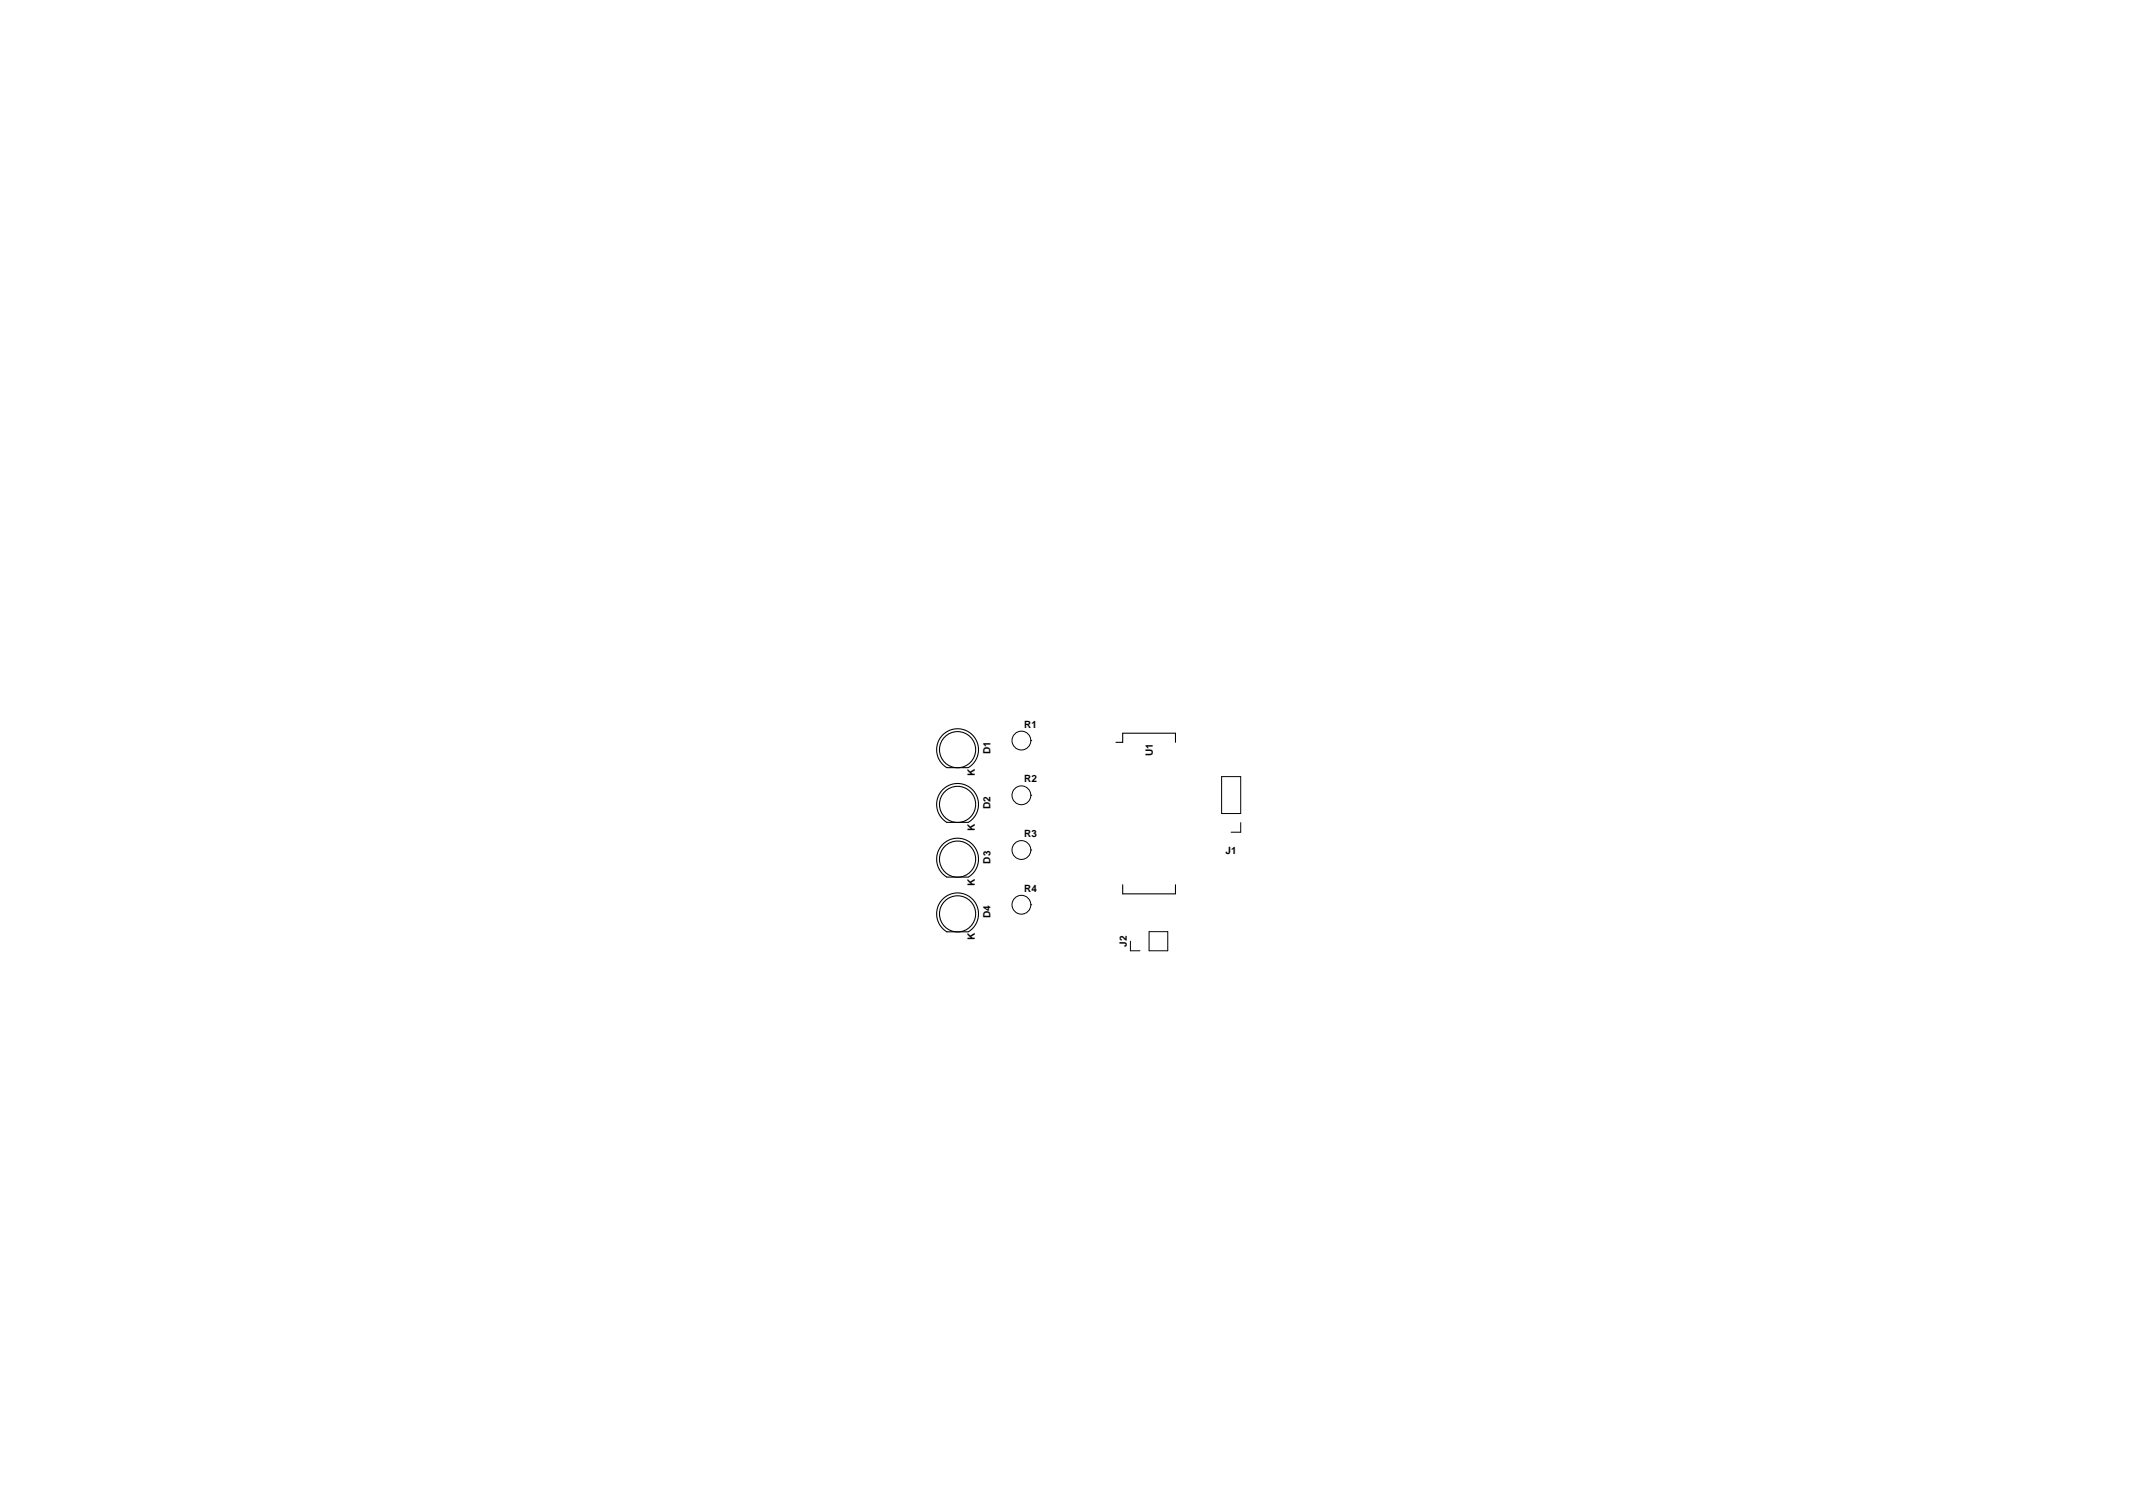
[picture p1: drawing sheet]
<svg xmlns="http://www.w3.org/2000/svg" width="297mm" height="210mm" viewBox="0 0 297 210" stroke-linecap="round" stroke-linejoin="round" font-family="sans-serif">
<defs><g id="words">
<g font-size="1.4">
<text x="142.6" y="101.3">R1</text>
<text x="137.9" y="105" transform="rotate(-90 137.9 105)">D1</text>
<text x="160.5" y="105.3" transform="rotate(-90 160.5 105.3)">U1</text>
<text x="135.8" y="108.1" transform="rotate(-90 135.8 108.1)">K</text>
<text x="137.9" y="112.6" transform="rotate(-90 137.9 112.6)">D2</text>
<text x="142.6" y="108.9">R2</text>
<text x="135.8" y="115.7" transform="rotate(-90 135.8 115.7)">K</text>
<text x="142.6" y="116.5">R3</text>
<text x="170.7" y="118.9">J1</text>
<text x="135.8" y="123.3" transform="rotate(-90 135.8 123.3)">K</text>
<text x="137.9" y="120.3" transform="rotate(-90 137.9 120.3)">D3</text>
<text x="142.6" y="124.2">R4</text>
<text x="135.8" y="130.9" transform="rotate(-90 135.8 130.9)">K</text>
<text x="137.9" y="127.9" transform="rotate(-90 137.9 127.9)">D4</text>
<text x="156.9" y="131.8" transform="rotate(-90 156.9 131.8)">J2</text>
</g>
</g></defs>
<g fill="none" stroke="#000" stroke-width=".15">
<path d="M134.9 106.9a2.92 2.92 0 0 0 .7-4.4 2.92 2.92 0 0 0-4.5 0 2.92 2.92 0 0 0 .7 4.4h3.1M134.9 114.5a2.92 2.92 0 0 0 .7-4.4 2.92 2.92 0 0 0-4.5 0 2.92 2.92 0 0 0 .7 4.4h3.1M155.4 103.4h.9v-1.3h7.4v1.3M134.9 122.1a2.92 2.92 0 0 0 .7-4.4 2.92 2.92 0 0 0-4.5 0 2.92 2.92 0 0 0 .7 4.4h3.1M134.9 129.7a2.92 2.92 0 0 0 .7-4.4 2.92 2.92 0 0 0-4.5 .1 2.92 2.92 0 0 0 .7 4.3h3.1M156.3 123.2v1.3h7.4v-1.3"/>
<circle cx="133.3" cy="112" r="2.52"/>
<circle cx="133.3" cy="104.4" r="2.52"/>
<circle cx="133.3" cy="119.6" r="2.52"/>
<circle cx="133.3" cy="127.2" r="2.52"/>
</g>
<g fill="none" stroke="#000" stroke-width=".14">
<path d="M143.5 103.1h.2M143.5 110.7h.2M143.5 118.4h.2M170.1 108.1h2.7v5.2h-2.7zM172.8 114.5v1.4h-1.4M143.5 126h.2M157.4 131.1v1.3h1.3M160 129.7h2.6v2.7h-2.6z"/>
<circle cx="142.2" cy="103.1" r="1.31"/>
<circle cx="142.2" cy="118.4" r="1.31"/>
<circle cx="142.2" cy="110.7" r="1.31"/>
<circle cx="142.2" cy="126" r="1.31"/>
</g>
<use href="#words"/>
</svg>
